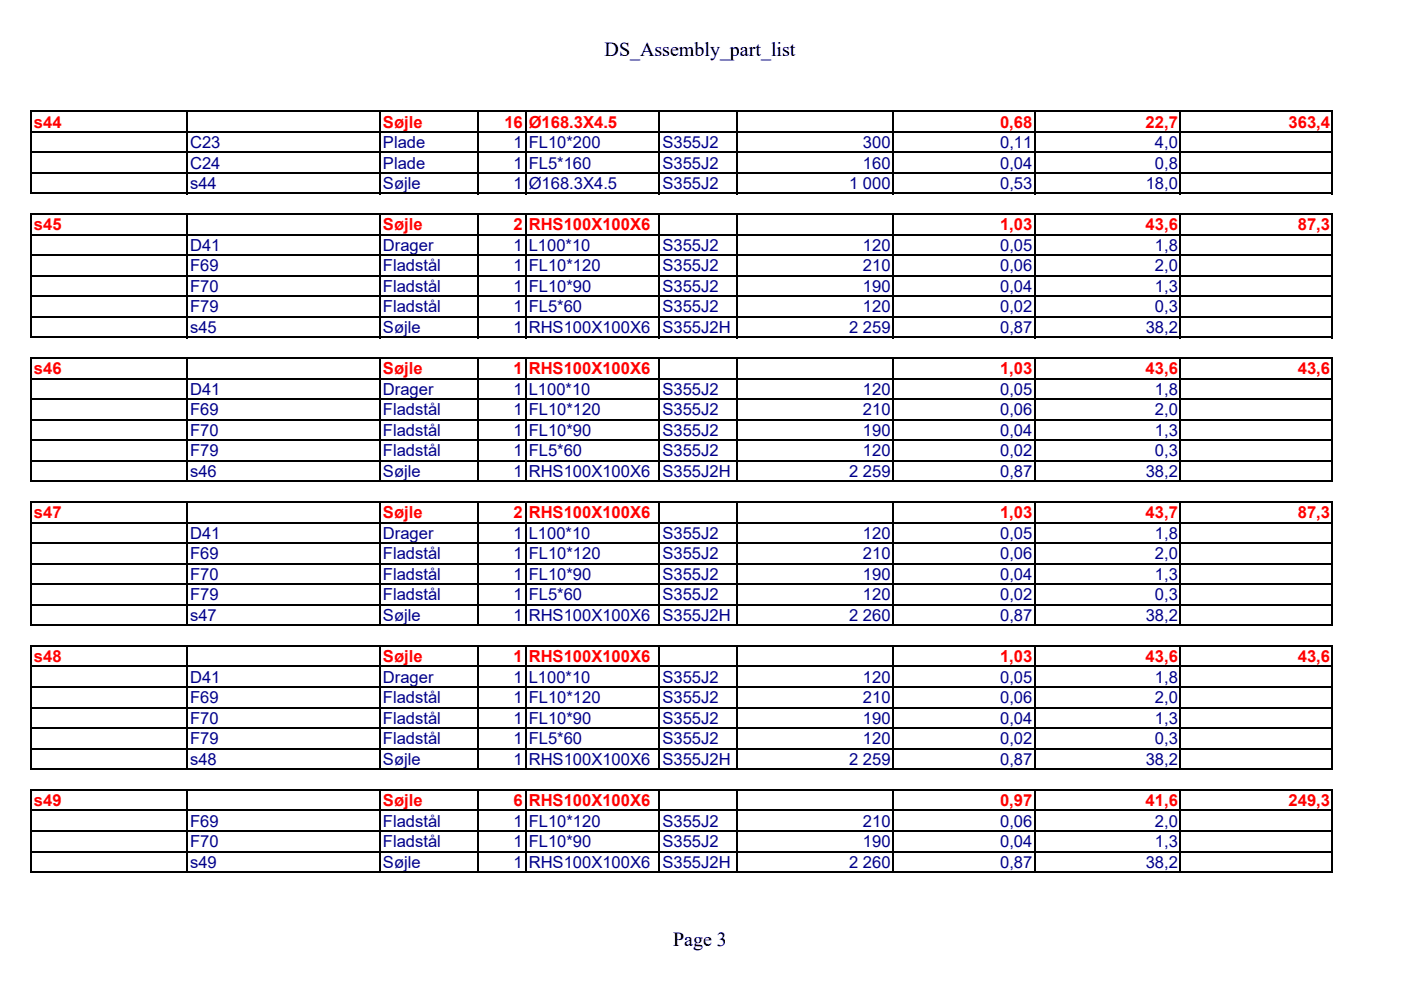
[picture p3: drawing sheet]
<svg xmlns="http://www.w3.org/2000/svg" width="297mm" height="210mm" viewBox="0 0 297 210" stroke-linecap="round" stroke-linejoin="round" font-family="sans-serif">
<defs><g id="words">
<g font-size="4.2">
<text x="128.2" y="11.9">DS_Assembly_part_list</text>
<text x="142.7" y="200.6">Page 3</text>
</g>
<g font-size="3.5" fill="#f00">
<text x="7.2" y="27.1">s44</text>
<text x="81.2" y="27.1">Søjle</text>
<text x="106.9" y="27.1">16</text>
<text x="112.1" y="27.1">Ø168.3X4.5</text>
<text x="212" y="27.1">0,68</text>
<text x="242.9" y="27.1">22,7</text>
<text x="273.2" y="27.1">363,4</text>
<text x="7.2" y="48.9">s45</text>
<text x="81.2" y="48.9">Søjle</text>
<text x="108.9" y="48.9">2</text>
<text x="112.1" y="48.9">RHS100X100X6</text>
<text x="212" y="48.9">1,03</text>
<text x="242.9" y="48.9">43,6</text>
<text x="275.2" y="48.9">87,3</text>
<text x="7.2" y="79.4">s46</text>
<text x="81.2" y="79.4">Søjle</text>
<text x="108.9" y="79.4">1</text>
<text x="112.1" y="79.4">RHS100X100X6</text>
<text x="212" y="79.4">1,03</text>
<text x="242.9" y="79.4">43,6</text>
<text x="275.2" y="79.4">43,6</text>
<text x="7.2" y="109.9">s47</text>
<text x="81.2" y="109.9">Søjle</text>
<text x="108.9" y="109.9">2</text>
<text x="112.1" y="109.9">RHS100X100X6</text>
<text x="212" y="109.9">1,03</text>
<text x="242.9" y="109.9">43,7</text>
<text x="275.2" y="109.9">87,3</text>
<text x="7.2" y="140.4">s48</text>
<text x="81.2" y="140.4">Søjle</text>
<text x="108.9" y="140.4">1</text>
<text x="112.1" y="140.4">RHS100X100X6</text>
<text x="212" y="140.4">1,03</text>
<text x="242.9" y="140.4">43,6</text>
<text x="275.2" y="140.4">43,6</text>
<text x="7.2" y="170.9">s49</text>
<text x="81.2" y="170.9">Søjle</text>
<text x="108.9" y="170.9">6</text>
<text x="112.1" y="170.9">RHS100X100X6</text>
<text x="212" y="170.9">0,97</text>
<text x="242.9" y="170.9">41,6</text>
<text x="273.2" y="170.9">249,3</text>
</g>
<g font-size="3.5" fill="#00008b">
<text x="40.3" y="31.4">C23</text>
<text x="40.3" y="35.7">C24</text>
<text x="81.2" y="31.4">Plade</text>
<text x="81.2" y="35.7">Plade</text>
<text x="108.9" y="31.4">1 FL10*200</text>
<text x="108.9" y="35.7">1 FL5*160</text>
<text x="140.5" y="31.4">S355J2</text>
<text x="140.5" y="35.7">S355J2</text>
<text x="183" y="31.4">300</text>
<text x="183" y="35.7">160</text>
<text x="212" y="31.4">0,11</text>
<text x="212" y="35.7">0,04</text>
<text x="244.9" y="31.4">4,0</text>
<text x="244.9" y="35.7">0,8</text>
<text x="40.3" y="40.1">s44</text>
<text x="81.2" y="40.1">Søjle</text>
<text x="108.9" y="40.1">1 Ø168.3X4.5</text>
<text x="140.5" y="40.1">S355J2</text>
<text x="180" y="40.1">1 000</text>
<text x="212" y="40.1">0,53</text>
<text x="242.9" y="40.1">18,0</text>
<text x="40.3" y="53.2">D41</text>
<text x="81.2" y="53.2">Drager</text>
<text x="108.9" y="53.2">1 L100*10</text>
<text x="140.5" y="53.2">S355J2</text>
<text x="183" y="53.2">120</text>
<text x="212" y="53.2">0,05</text>
<text x="244.9" y="53.2">1,8</text>
<text x="40.3" y="57.5">F69</text>
<text x="81.2" y="57.5">Fladstål</text>
<text x="108.9" y="57.5">1 FL10*120</text>
<text x="140.5" y="57.5">S355J2</text>
<text x="183" y="57.5">210</text>
<text x="212" y="57.5">0,06</text>
<text x="244.9" y="57.5">2,0</text>
<text x="40.3" y="61.9">F70</text>
<text x="81.2" y="61.9">Fladstål</text>
<text x="108.9" y="61.9">1 FL10*90</text>
<text x="140.5" y="61.9">S355J2</text>
<text x="183" y="61.9">190</text>
<text x="212" y="61.9">0,04</text>
<text x="244.9" y="61.9">1,3</text>
<text x="40.3" y="66.3">F79</text>
<text x="40.3" y="70.6">s45</text>
<text x="81.2" y="70.6">Søjle</text>
<text x="81.2" y="66.3">Fladstål</text>
<text x="108.9" y="66.3">1 FL5*60</text>
<text x="108.9" y="70.6">1 RHS100X100X6</text>
<text x="140.5" y="70.6">S355J2H</text>
<text x="140.5" y="66.3">S355J2</text>
<text x="180" y="70.6">2 259</text>
<text x="183" y="66.3">120</text>
<text x="212" y="70.6">0,87</text>
<text x="212" y="66.3">0,02</text>
<text x="242.9" y="70.6">38,2</text>
<text x="244.9" y="66.3">0,3</text>
<text x="40.3" y="83.7">D41</text>
<text x="81.2" y="83.7">Drager</text>
<text x="108.9" y="83.7">1 L100*10</text>
<text x="140.5" y="83.7">S355J2</text>
<text x="183" y="83.7">120</text>
<text x="212" y="83.7">0,05</text>
<text x="244.9" y="83.7">1,8</text>
<text x="40.3" y="88.1">F69</text>
<text x="81.2" y="88.1">Fladstål</text>
<text x="108.9" y="88.1">1 FL10*120</text>
<text x="140.5" y="88.1">S355J2</text>
<text x="183" y="88.1">210</text>
<text x="212" y="88.1">0,06</text>
<text x="244.9" y="88.1">2,0</text>
<text x="40.3" y="92.4">F70</text>
<text x="81.2" y="92.4">Fladstål</text>
<text x="108.9" y="92.4">1 FL10*90</text>
<text x="140.5" y="92.4">S355J2</text>
<text x="183" y="92.4">190</text>
<text x="212" y="92.4">0,04</text>
<text x="244.9" y="92.4">1,3</text>
<text x="40.3" y="96.8">F79</text>
<text x="40.3" y="101.1">s46</text>
<text x="81.2" y="101.1">Søjle</text>
<text x="81.2" y="96.8">Fladstål</text>
<text x="108.9" y="96.8">1 FL5*60</text>
<text x="108.9" y="101.1">1 RHS100X100X6</text>
<text x="140.5" y="101.1">S355J2H</text>
<text x="140.5" y="96.8">S355J2</text>
<text x="180" y="101.1">2 259</text>
<text x="183" y="96.8">120</text>
<text x="212" y="101.1">0,87</text>
<text x="212" y="96.8">0,02</text>
<text x="242.9" y="101.1">38,2</text>
<text x="244.9" y="96.8">0,3</text>
<text x="40.3" y="114.2">D41</text>
<text x="40.3" y="118.6">F69</text>
<text x="81.2" y="114.2">Drager</text>
<text x="81.2" y="118.6">Fladstål</text>
<text x="108.9" y="114.2">1 L100*10</text>
<text x="108.9" y="118.6">1 FL10*120</text>
<text x="140.5" y="114.2">S355J2</text>
<text x="140.5" y="118.6">S355J2</text>
<text x="183" y="114.2">120</text>
<text x="183" y="118.6">210</text>
<text x="212" y="114.2">0,05</text>
<text x="212" y="118.6">0,06</text>
<text x="244.9" y="114.2">1,8</text>
<text x="244.9" y="118.6">2,0</text>
<text x="40.3" y="122.9">F70</text>
<text x="81.2" y="122.9">Fladstål</text>
<text x="108.9" y="122.9">1 FL10*90</text>
<text x="140.5" y="122.9">S355J2</text>
<text x="183" y="122.9">190</text>
<text x="212" y="122.9">0,04</text>
<text x="244.9" y="122.9">1,3</text>
<text x="40.3" y="127.3">F79</text>
<text x="40.3" y="131.7">s47</text>
<text x="81.2" y="131.7">Søjle</text>
<text x="81.2" y="127.3">Fladstål</text>
<text x="108.9" y="127.3">1 FL5*60</text>
<text x="108.9" y="131.7">1 RHS100X100X6</text>
<text x="140.5" y="131.7">S355J2H</text>
<text x="140.5" y="127.3">S355J2</text>
<text x="180" y="131.7">2 260</text>
<text x="183" y="127.3">120</text>
<text x="212" y="131.7">0,87</text>
<text x="212" y="127.3">0,02</text>
<text x="242.9" y="131.7">38,2</text>
<text x="244.9" y="127.3">0,3</text>
<text x="40.3" y="144.7">D41</text>
<text x="40.3" y="149.1">F69</text>
<text x="81.2" y="144.7">Drager</text>
<text x="81.2" y="149.1">Fladstål</text>
<text x="108.9" y="144.7">1 L100*10</text>
<text x="108.9" y="149.1">1 FL10*120</text>
<text x="140.5" y="144.7">S355J2</text>
<text x="140.5" y="149.1">S355J2</text>
<text x="183" y="144.7">120</text>
<text x="183" y="149.1">210</text>
<text x="212" y="144.7">0,05</text>
<text x="212" y="149.1">0,06</text>
<text x="244.9" y="144.7">1,8</text>
<text x="244.9" y="149.1">2,0</text>
<text x="40.3" y="153.5">F70</text>
<text x="81.2" y="153.5">Fladstål</text>
<text x="108.9" y="153.5">1 FL10*90</text>
<text x="140.5" y="153.5">S355J2</text>
<text x="183" y="153.5">190</text>
<text x="212" y="153.5">0,04</text>
<text x="244.9" y="153.5">1,3</text>
<text x="40.3" y="157.8">F79</text>
<text x="81.2" y="157.8">Fladstål</text>
<text x="108.9" y="157.8">1 FL5*60</text>
<text x="140.5" y="157.8">S355J2</text>
<text x="183" y="157.8">120</text>
<text x="212" y="157.8">0,02</text>
<text x="244.9" y="157.8">0,3</text>
<text x="40.3" y="162.2">s48</text>
<text x="81.2" y="162.2">Søjle</text>
<text x="108.9" y="162.2">1 RHS100X100X6</text>
<text x="140.5" y="162.2">S355J2H</text>
<text x="180" y="162.2">2 259</text>
<text x="212" y="162.2">0,87</text>
<text x="242.9" y="162.2">38,2</text>
<text x="40.3" y="175.3">F69</text>
<text x="40.3" y="179.6">F70</text>
<text x="81.2" y="175.3">Fladstål</text>
<text x="81.2" y="179.6">Fladstål</text>
<text x="108.9" y="175.3">1 FL10*120</text>
<text x="108.9" y="179.6">1 FL10*90</text>
<text x="140.5" y="175.3">S355J2</text>
<text x="140.5" y="179.6">S355J2</text>
<text x="183" y="175.3">210</text>
<text x="183" y="179.6">190</text>
<text x="212" y="175.3">0,06</text>
<text x="212" y="179.6">0,04</text>
<text x="244.9" y="175.3">2,0</text>
<text x="244.9" y="179.6">1,3</text>
<text x="40.3" y="184">s49</text>
<text x="81.2" y="184">Søjle</text>
<text x="108.9" y="184">1 RHS100X100X6</text>
<text x="140.5" y="184">S355J2H</text>
<text x="180" y="184">2 260</text>
<text x="212" y="184">0,87</text>
<text x="242.9" y="184">38,2</text>
</g>
</g></defs>
<g fill="none" stroke="#000" stroke-width=".34">
<path d="M6.5 23.4v17.8M6.7 23.6h276M6.7 27.9h276M6.7 32.3h276M6.7 36.7h276M39.6 23.7v17.5M80.5 23.7v17.5M101.4 23.7v17.5M111.4 23.7v17.5M139.8 23.7v17.5M156.2 23.7v17.5M189.3 23.7v17.5"/>
<path d="M219.4 23.7v17.5M250.2 23.7v17.5M282.5 23.7v17.5M6.5 45.2v26.5M6.7 41h276M6.7 45.4h276M6.7 49.7h276M6.7 54.1h276M6.7 58.5h276M39.6 45.6v26.1M80.5 45.6v26.1M101.4 45.6v26.1"/>
<path d="M111.4 45.6v26.1M139.8 45.6v26.1M156.2 45.6v26.1M189.3 45.6v26.1M219.4 45.6v26.1M250.2 45.6v26.1M282.5 45.6v26.1M6.5 75.7v26.5M6.7 62.8h276M6.7 67.2h276M6.7 71.5h276M6.7 75.9h276"/>
<path d="M39.6 76.1v26.1M80.5 76.1v26.1M101.4 76.1v26.1M111.4 76.1v26.1M139.8 76.1v26.1M156.2 76.1v26.1M189.3 76.1v26.1M219.4 76.1v26.1M250.2 76.1v26.1M282.5 76.1v26.1M6.7 80.3h276M6.7 84.6h276"/>
<path d="M6.7 89h276M6.7 93.3h276M6.7 97.7h276M6.5 106.3v26.5M6.7 102.1h276M6.7 106.4h276M6.7 110.8h276M6.7 115.1h276M6.7 119.5h276M39.6 106.6v26.2M80.5 106.6v26.2M101.4 106.6v26.2"/>
<path d="M111.4 106.6v26.2M139.8 106.6v26.2M156.2 106.6v26.2M189.3 106.6v26.2M219.4 106.6v26.2M250.2 106.6v26.2M282.5 106.6v26.2M6.5 136.8v26.5M6.7 123.9h276M6.7 128.2h276M6.7 132.6h276M6.7 136.9h276"/>
<path d="M39.6 137.1v26.2M80.5 137.1v26.2M101.4 137.1v26.2M111.4 137.1v26.2M139.8 137.1v26.2M156.2 137.1v26.2M189.3 137.1v26.2M219.4 137.1v26.2M250.2 137.1v26.2M282.5 137.1v26.2M6.7 141.3h276M6.7 145.7h276"/>
<path d="M6.7 150h276M6.7 154.4h276M6.7 158.7h276M6.5 167.3v17.8M6.7 163.1h276M6.7 167.5h276M6.7 171.8h276M6.7 176.2h276M39.6 167.6v17.5M80.5 167.6v17.5M101.4 167.6v17.5M111.4 167.6v17.5"/>
<path d="M139.8 167.6v17.5M156.2 167.6v17.5M189.3 167.6v17.5M219.4 167.6v17.5M250.2 167.6v17.5M282.5 167.6v17.5M6.7 180.6h276M6.7 184.9h276"/>
</g>
<use href="#words"/>
</svg>
